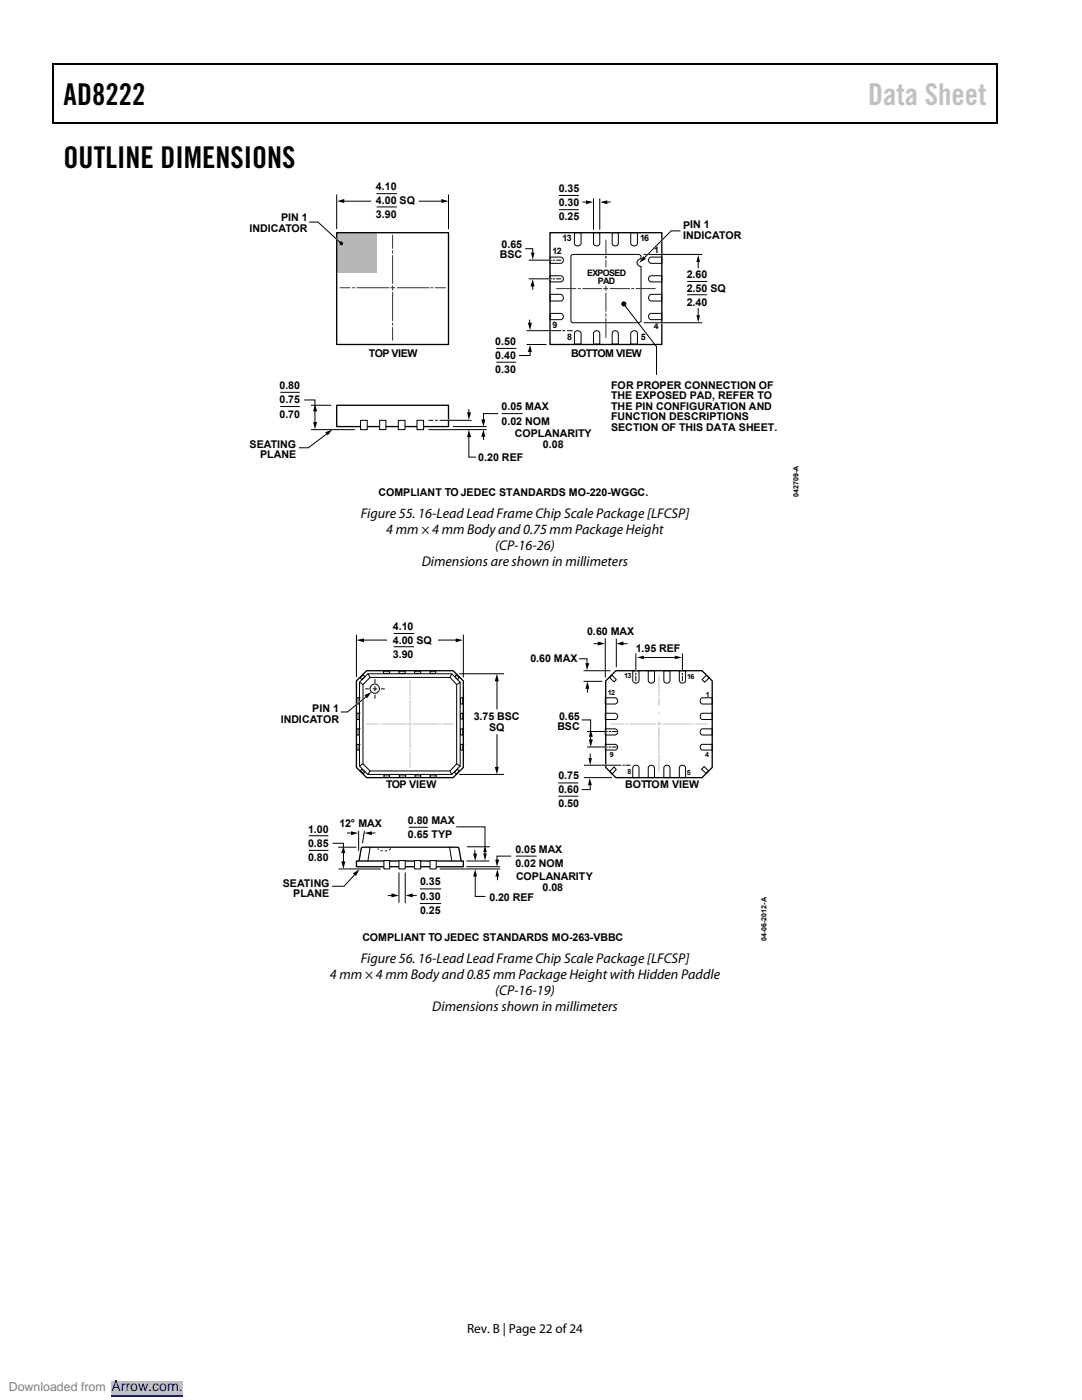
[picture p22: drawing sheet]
<svg xmlns="http://www.w3.org/2000/svg" width="216mm" height="279mm" viewBox="0 0 216 279" stroke-linecap="round" stroke-linejoin="round" font-family="sans-serif">
<defs><g id="words">
<g font-size="6">
<text x="12.7" y="21">AD8222</text>
<text x="12.7" y="33.6">OUTLINE DIMENSIONS</text>
</g>
<text font-size="6" fill="#c0c0c0" x="173.2" y="21">Data Sheet</text>
<g font-size="2.8">
<text x="72" y="103.4">Figure 55. 16-Lead Lead Frame Chip Scale Package [LFCSP]</text>
<text x="77.1" y="106.5">4 mm × 4 mm Body and 0.75 mm Package Height</text>
<text x="84.2" y="112.9">Dimensions are shown in millimeters</text>
<text x="98.8" y="109.7">(CP-16-26)</text>
<text x="65.8" y="195.4">4 mm × 4 mm Body and 0.85 mm Package Height with Hidden Paddle</text>
<text x="72" y="192.2">Figure 56. 16-Lead Lead Frame Chip Scale Package [LFCSP]</text>
<text x="86.3" y="201.7">Dimensions shown in millimeters</text>
<text x="98.8" y="198.5">(CP-16-19)</text>
</g>
<text font-size="2.8" fill="#00f" x="22.2" y="277.6">Arrow.com.</text>
<text font-size="2.6" x="93.2" y="266">Rev. B | Page 22 of 24</text>
<text font-size="2.5" fill="#808080" x="1.8" y="277.6">Downloaded from</text>
<g font-size="2.1">
<text x="75" y="37.9">4.10</text>
<text x="75" y="40.7">4.00 SQ</text>
<text x="111.5" y="38.3">0.35</text>
<text x="111.5" y="41.1">0.30</text>
<text x="49.8" y="46.2">INDICATOR</text>
<text x="56.1" y="44.1">PIN 1</text>
<text x="75" y="43.6">3.90</text>
<text x="111.5" y="44">0.25</text>
<text x="136.3" y="45.6">PIN 1</text>
<text x="136.3" y="47.7">INDICATOR</text>
<text x="99.7" y="51.5">BSC</text>
<text x="100.1" y="49.4">0.65</text>
<text x="137" y="55.4">2.60</text>
<text x="137" y="58.3">2.50 SQ</text>
<text x="137" y="61.1">2.40</text>
<text x="73.6" y="71.2">TOP VIEW</text>
<text x="98.8" y="68.8">0.50</text>
<text x="98.8" y="71.7">0.40</text>
<text x="114" y="71.2">BOTTOM VIEW</text>
<text x="55.8" y="77.7">0.80</text>
<text x="98.8" y="74.5">0.30</text>
<text x="121.9" y="77.5">FOR PROPER CONNECTION OF</text>
<text x="55.8" y="80.5">0.75</text>
<text x="55.8" y="83.3">0.70</text>
<text x="100.1" y="81.9">0.05 MAX</text>
<text x="121.9" y="79.6">THE EXPOSED PAD, REFER TO</text>
<text x="121.9" y="81.8">THE PIN CONFIGURATION AND</text>
<text x="121.9" y="83.9">FUNCTION DESCRIPTIONS</text>
<text x="49.8" y="89.4">SEATING</text>
<text x="100.1" y="84.7">0.02 NOM</text>
<text x="102.7" y="87.2">COPLANARITY</text>
<text x="108.3" y="89.4">0.08</text>
<text x="121.9" y="86">SECTION OF THIS DATA SHEET.</text>
<text x="51.9" y="91.5">PLANE</text>
<text x="95.4" y="92">0.20 REF</text>
<text x="75.5" y="99.1">COMPLIANT TO JEDEC STANDARDS MO-220-WGGC.</text>
<text x="78.4" y="125.7">4.10</text>
<text x="78.4" y="128.5">4.00 SQ</text>
<text x="78.4" y="131.4">3.90</text>
<text x="117.2" y="126.7">0.60 MAX</text>
<text x="126.9" y="130.2">1.95 REF</text>
<text x="105.9" y="132.2">0.60 MAX</text>
<text x="62.3" y="142.1">PIN 1</text>
<text x="94.5" y="143.7">3.75 BSC</text>
<text x="111.6" y="143.6">0.65</text>
<text x="56" y="144.2">INDICATOR</text>
<text x="97.6" y="145.8">SQ</text>
<text x="111.2" y="145.7">BSC</text>
<text x="111.4" y="155.4">0.75</text>
<text x="77.1" y="157.3">TOP VIEW</text>
<text x="111.4" y="158.2">0.60</text>
<text x="111.4" y="161.1">0.50</text>
<text x="124.8" y="157.2">BOTTOM VIEW</text>
<text x="61.5" y="166.2">1.00</text>
<text x="67.7" y="165.1">12° MAX</text>
<text x="81.4" y="164.4">0.80 MAX</text>
<text x="81.4" y="167.2">0.65 TYP</text>
<text x="61.5" y="169.1">0.85</text>
<text x="61.5" y="171.9">0.80</text>
<text x="102.8" y="170.2">0.05 MAX</text>
<text x="102.8" y="173">0.02 NOM</text>
<text x="56.4" y="176.9">SEATING</text>
<text x="58.5" y="179">PLANE</text>
<text x="83.8" y="176.7">0.35</text>
<text x="83.8" y="179.5">0.30</text>
<text x="97.6" y="179.8">0.20 REF</text>
<text x="103" y="175.7">COPLANARITY</text>
<text x="108.3" y="177.8">0.08</text>
<text x="83.8" y="182.4">0.25</text>
<text x="72.3" y="187.7">COMPLIANT TO JEDEC STANDARDS MO-263-VBBC</text>
</g>
<g font-size="1.8">
<text x="110.2" y="50.7">12</text>
<text x="112.2" y="48.2">13</text>
<text x="127.7" y="48.2">16</text>
<text x="130.5" y="50.6">1</text>
<text x="117.1" y="55">EXPOSED</text>
<text x="119.3" y="56.6">PAD</text>
<text x="110.2" y="65.5">9</text>
<text x="130.5" y="65.7">4</text>
<text x="113.2" y="67.9">8</text>
<text x="127.8" y="67.9">5</text>
</g>
<g font-size="1.4">
<text x="159.3" y="99.2" transform="rotate(-90 159.3 99.2)">042709-A</text>
<text x="124.5" y="135.3">13</text>
<text x="137.1" y="135.5">16</text>
<text x="121.3" y="138.8">12</text>
<text x="140.9" y="139">1</text>
<text x="121.7" y="151.1">9</text>
<text x="125.2" y="154.5">8</text>
<text x="137.1" y="154.6">5</text>
<text x="140.7" y="151.2">4</text>
<text x="153" y="187.8" transform="rotate(-90 153 187.8)">04-06-2012-A</text>
</g>
</g></defs>
<path d="M10.5 12.7h.3v1h-.3zM198.8 12.7h.2v1h-.2zM198.8 12.7h.2v.3h-.2zM198.8 24.4h.2v.3h-.2z" fill="#000"/>
<path d="M10.5 12.8h188.3M10.7 13.7v11M198.9 13.7v11M10.5 24.5h188.3" fill="none" stroke="#000" stroke-width=".25"/>
<path d="M114 51l.4-.2h13.1l.3 .2 .1 .7a.8 .8 0 0 0-.8 .8 .8 .8 0 0 0 .8 .8l-.1 10.9-.3 .2h-13.1h-.3l-.2-.3z" fill="none" stroke="#000" stroke-width=".2"/>
<path d="M67.4 46.5h7.9v8h-7.9z" fill="#b5b7b9"/>
<g fill="none" stroke="#000" stroke-width=".2">
<path d="M67.2 38.9v6.7M75.1 38.7h4.1M89.5 38.9v6.7M75.1 41.3h4.1M104.8 49.6h1.5v1.1M106.3 56.9v.9M137.1 56.2h4M137.1 58.8h4M55.9 78.3h3.9M60.7 79.8h2.1v2.1M99 69.5h4M99 72.3h4"/>
<path d="M105.1 68.7h4M105.7 63.8v.9M105.8 70v1h-2.2M55.9 81.1h3.9M62 85.7h8.8M62.8 81.9v2.6M65.4 86.4l-3.9 3h-1.9M85.5 85.7h11.6M90.5 85.1h6.5M93.6 87v4.2h1.4M93.6 81.8v.7M96.5 86.9v.8"/>
<path d="M99.4 82.5h-2.9v1.5M100.1 82.5h4.2"/>
</g>
<path d="M67.2 80.9h22.3v4.2h-22.3z" fill="none" stroke="#000" stroke-width=".27"/>
<path d="M105.9 50.4h.8l-.4 1.4zM106.3 55.7l.4 1.5h-.8zM105.3 64.4h.8l-.3 1.5zM105.8 68.8l.3 1.5h-.8zM62.5 84.2h.8l-.5 1.5zM62.8 80.7l.5 1.4h-.8zM64.9 86.3l1.4-.6-.9 1.2zM93.2 82.3h.8l-.4 1.5zM93.6 85.7l.4 1.5h-.8zM96 83.7h.8l-.3 1.4zM96.5 85.7l.3 1.5h-.8z" fill="#000"/>
<path d="M83.5 40.2h4.8" fill="none" stroke="#010101" stroke-width=".2"/>
<path d="M88.1 39.7l1.4 .5-1.4 .3z" fill="#010101"/>
<path d="M68.4 40.2h5.7" fill="none" stroke="#010101" stroke-width=".2"/>
<path d="M67.3 40.2l1.4-.5v.8z" fill="#010101"/>
<path d="M139.3 52v1.5" fill="none" stroke="#010101" stroke-width=".2"/>
<path d="M139.3 50.9l.4 1.4h-.7z" fill="#010101"/>
<path d="M139.3 61.5v1.7" fill="none" stroke="#010101" stroke-width=".2"/>
<path d="M139 62.9h.7l-.4 1.4z" fill="#010101"/>
<path d="M67.2 46.4h22.3v22.3h-22.3zM109.7 46.4h22.4v22.3h-22.4z" fill="none" stroke="#000" stroke-width=".27"/>
<path d="M66.9 47.5l.5 .4M109.6 55.6h.4M109.6 51.9h.4M121 58.7v.3" fill="none" stroke="#fff" stroke-width=".27"/>
<g fill="none" stroke="#000" stroke-width=".2">
<path d="M61.7 44.3h1.8l4.6 4.3M105.6 55.6h4.4M105.6 51.9h4.4M109.7 58.7h2.2a.69 .69 0 0 1 .5 .7 .69 .69 0 0 1-.5 .7h-2.2zM109.7 55h2.2a.62 .62 0 0 1 .5 .6 .62 .62 0 0 1-.5 .7h-2.2zM109.7 51.3h2.2a.63 .63 0 0 1 .5 .6 .63 .63 0 0 1-.5 .7h-2.2zM110.4 55.6h.2M110.4 51.9h.2M111.1 55.6h.8M111.1 51.9h.8M114.6 46.4h1.4v2.2a.68 .68 0 0 1-.7 .5 .68 .68 0 0 1-.7-.5zM118.4 46.4h1.3v2.2a.63 .63 0 0 1-.6 .5 .63 .63 0 0 1-.7-.5z"/>
<path d="M122.2 46.4h1.2v2.2a.62 .62 0 0 1-.6 .5 .62 .62 0 0 1-.6-.5zM125.9 46.4h1.3v2.2a.68 .68 0 0 1-.7 .5 .68 .68 0 0 1-.6-.5zM129.6 59l.3-.3h2.2v1.4h-2.2a.66 .66 0 0 1-.3-1.1zM129.7 55.1l2.4-.1v1.3h-2.2a.63 .63 0 0 1-.5-.5 .63 .63 0 0 1 .3-.7zM129.7 51.4l2.4-.1v1.3h-2.2a.64 .64 0 0 1-.5-.5 .64 .64 0 0 1 .3-.7zM109.7 62.5h2.2a.63 .63 0 0 1 .5 .7 .63 .63 0 0 1-.5 .6h-2.2zM114.8 66.2a.72 .72 0 0 1 1.2 .3v2.2h-1.4v-2.2zM118.5 66.3a.64 .64 0 0 1 .7-.3 .64 .64 0 0 1 .5 .5v2.2h-1.3zM122.2 66.3a.63 .63 0 0 1 .7-.3 .63 .63 0 0 1 .5 .5v2.2h-1.2zM126.1 66.2a.68 .68 0 0 1 1.1 .3v2.2h-1.3v-2.2zM129.7 62.6l2.4-.1v1.3h-2.2a.64 .64 0 0 1-.5-.5 .64 .64 0 0 1 .3-.7z"/>
</g>
<circle cx="68.1" cy="48.6" r=".36" fill="#000"/>
<path d="M129.1 64.4h3.6z" fill="#fff"/>
<path d="M129.1 64.4h3.6" fill="none" stroke="#fff" stroke-width=".27"/>
<path d="M129 50.8h3.6z" fill="#fff"/>
<path d="M129 50.8h3.6" fill="none" stroke="#fff" stroke-width=".27"/>
<path d="M111.5 39h4M118.4 39.7v6M119.7 39.7v6M111.5 41.8h4M116.2 40.3h1M120.9 40.3h1M128.4 50.8h11.7M128.4 64.4h11.7" fill="none" stroke="#000" stroke-width=".2"/>
<path d="M119.8 40.3l1.4-.3v.8zM116.9 40l1.4 .3-1.4 .5z" fill="#000"/>
<g fill="#fff" stroke="#000" stroke-width=".2">
<path d="M71.9 83.9h1.4v1.8h-1.4z"/>
<path d="M75.8 83.9h1.2v1.8h-1.2z"/>
<path d="M79.5 83.9h1.3v1.8h-1.3z"/>
<path d="M83.2 83.9h1.3v1.8h-1.3z"/>
</g>
<g fill="none" stroke="#333" stroke-width=".2">
<path d="M67.9 57.4h1.9M70.4 57.4h.3M71.2 57.4h6.3M78 57.4h.8M78.3 47v2.5M78.3 50.1v.4M78.3 51v5.5M78.3 57.1v.7M78.3 58.4v5.6M79.3 57.4h6.3M86 57.4h.4M86.9 57.4h2"/>
<path d="M111.1 57.6h3.8M115.4 57.6h.4M116.3 57.6h3.7M120.5 57.6h.8M120.9 47.9v2.7M120.9 51.1v.5M120.9 52v1.3M120.9 57.2v.8M120.9 58.5v3.6M121.8 57.6h3.8M126 57.6h.4M126.9 57.6h3.8"/>
<path d="M78.3 64.5v.4M78.3 65.4v2.5M120.9 62.6v.5M120.9 63.5v3.8"/>
</g>
<path d="M114.4 57.6h.3M120.9 51.3v.2M127.1 57.6h.2M132.3 47.7l-3.6 3.6M109.6 66h.4M120.9 63.6v.3M89.2 83.9h.5" fill="none" stroke="#fff" stroke-width=".27"/>
<g fill="none" stroke="#000" stroke-width=".2">
<path d="M135.8 46.1h-1.9l-5.5 5.5M105.1 66h6.9M112.2 66h.6M113.1 66h1.2M124.5 60.7l6.5 8.5v5.6M62 80.9h4.1M85.5 83.9h1M86.8 83.9h.6M87.7 83.9h6.4M71.1 126.8v8.2M92.5 126.8v8.3M122.1 134.7l.9 .9-.5 .5-.8-.8z"/>
<path d="M140.9 134.7l.6 .6-.9 .9-.5-.6zM111.4 156.3h4M111.4 158.9h4M122.5 153.1l.5 .5-.9 .9-.4-.6zM140 153.5l.5-.5 .9 .9-.5 .5zM61.6 166.8h3.9M61.6 169.7h3.9M67.5 169.1h3.6M67.6 173.4h8.4M71.6 165.9v3.8M72.7 165.9l-.4 2.3M81.6 165.1h3.8"/>
<path d="M83.8 177.4h4.2M87.8 173.4h12M93.2 169h4.5M93.2 171.8h4.4M93.2 173h6.5M102.9 170.9h4.2M83.8 180.3h4.2"/>
</g>
<g fill="#000">
<path d="M128.4 51.1l.5 .6-1.3 .8z"/>
<circle cx="124.5" cy="60.6" r=".51"/>
</g>
<path d="M71.1 171.8h21.4v1.2h-21.4z" fill="none" stroke="#000" stroke-width=".27"/>
<g fill="#fff" stroke="#000" stroke-width=".2">
<path d="M76.6 171.7h1.1v1.7h-1.1z"/>
<path d="M79.6 171.7h1.3v1.7h-1.3z"/>
<path d="M82.7 171.7h1.2v1.7h-1.2z"/>
<path d="M85.8 171.7h1.2v1.7h-1.2z"/>
</g>
<g fill="#000">
<path d="M71.1 127.7l1.5-.3v.8zM90.9 127.4l1.5 .3-1.5 .5zM99.2 134.5l.3 1.5h-.8zM116.8 132.4h.8l-.5 1.4zM117.2 136l.4 1.5h-.8zM119.3 128l1.4 .5-1.4 .3zM123 128.5l1.4-.5v.8zM127.1 131.2l1.4-.3v.7zM134.7 130.9l1.4 .3-1.4 .4zM98.7 153.1h.8l-.3 1.5zM117.5 147.6h.8l-.4 1.5zM117.9 145.6l.4 1.4h-.8z"/>
<path d="M68.1 171.9h.8l-.4 1.5zM68.5 168.8l.4 1.4h-.8zM70 165.9l1.5 .3-1.5 .5zM70.4 174.3l1.3-.8-.7 1.3zM72.7 166.2l1.5-.3v.8zM78.1 178.3l1.5 .4-1.5 .4zM80.9 178.7l1.5-.4v.8zM94.4 170.3h.8l-.4 1.5zM94.8 173.5l.4 1.4h-.8zM96.4 170.3h.7l-.3 1.4zM96.8 168.6l.3 1.5h-.7zM98.8 171.6h.8l-.4 1.4z"/>
<path d="M99.3 173.5l.3 1.4h-.8z"/>
<path d="M76.8 169.8h.5l-.4 .1zM75.9 169.7l.5 .1-.3 .1zM77.9 169.3l.1 .1-.3 .3-.1-.1zM75.4 169.3l.1 .1v.2z"/>
</g>
<path d="M73.2 133.9h17.2l2.1 2v17.3l-2.1 2h-17.2l-2.1-2v-17.3zM122.9 133.9h17.2l2 2v17.3l-2 2h-17.2l-2-2v-17.3zM71.6 171.7l.5-2.4 .3-.2h12.6h6.4l.2 .2 .4 2.4" fill="none" stroke="#000" stroke-width=".27"/>
<path d="M89 134.8h.8M89 153.1h.8" fill="none" stroke="#fff" stroke-width=".27"/>
<g fill="none" stroke="#000" stroke-width=".2">
<path d="M71.2 139.3h.4v1.2h-.4zM71.6 139.3h.1M71.7 136.2l.7 .4M72.3 127.7h4.8M72.4 136.6l1.5-1.4h15.9l1.3 1.4v15.8l-1.3 1.5h-15.9l-1.5-1.5zM72.4 134.7l.4 .3-.6 .6-.3-.3zM73.4 134.5h16.7l1.7 1.7v16.7l-1.7 1.7h-16.7l-1.7-1.7v-16.7zM73.4 134.5l.5 .7M76.5 133.9h1.2v.5h-1.2zM79.6 133.9h1.3v.5h-1.3zM82.7 133.9h1.2v.5h-1.2zM85.8 133.9h1.2v.5h-1.2z"/>
<path d="M87.5 127.7h3.7M90.1 134.5l-.3 .7M91 134.7l.7 .6-.4 .3-.5-.6zM91.7 134.5h8.9M91.8 136.2l-.7 .4M91.9 139.3h.5v1.2h-.5zM92.4 139.3h.1M99.2 135.7v5.8M115.5 131.5h1.6v1.1M116.4 133.9h5.4M116.4 136h3.8M117.2 137.2v1.1"/>
<path d="M118.6 128.5h.9M120.8 139.3h1.9a.63 .63 0 0 1 .6 .6 .63 .63 0 0 1-.6 .6h-1.9zM120.8 127.5v7.6M123 127.6v5.5M124.1 128.5h1M126.3 133.9h1.2v1.9a.63 .63 0 0 1-.6 .5 .63 .63 0 0 1-.6-.5zM128.2 131.2h6.7M129.3 133.9h1.3v1.9a.63 .63 0 0 1-.6 .5 .63 .63 0 0 1-.7-.5zM132.5 133.9h1.2v1.9a.62 .62 0 0 1-.6 .5 .62 .62 0 0 1-.6-.5zM135.6 133.9h1.2v1.9a.63 .63 0 0 1-.6 .5 .63 .63 0 0 1-.6-.5zM139.9 139.3h2.2v1.2h-1.9a.68 .68 0 0 1-.3-1.2zM71.2 148.5h.4v1.2h-.4z"/>
<path d="M71.2 145.5h.4v1.2h-.4zM71.2 142.3h.4v1.3h-.4zM71.6 148.5h.1M71.6 145.5h.1M71.6 142.3h.1M71.9 153.8l.3-.3 .6 .6-.3 .3zM72.4 152.4l-.7 .5M73.9 153.9l-.5 .7M76.6 154.7h1.1v.4h-1.1zM79.7 154.7h1.2v.4h-1.2zM82.8 154.7h1.1v.4h-1.1zM85.8 154.7h1.2v.4h-1.2z"/>
<path d="M89.8 153.9l.3 .7M91.1 152.4l.7 .5M91.3 153.5l.4 .4-.7 .6-.3-.4zM91.7 154.6h8.9M91.9 148.5h.5v1.2h-.5zM91.9 145.5h.5v1.2h-.5zM91.9 142.3h.5v1.2h-.5zM92.4 148.5h.1M92.4 145.5h.1M92.4 142.3h.1M99.2 146.6v6.7M116.1 143.7h1.8v2.3"/>
<path d="M117.9 146.8v1M120.8 142.3h1.9a.63 .63 0 0 1 .6 .7 .63 .63 0 0 1-.6 .6h-1.9zM120.8 145.5h1.9a.62 .62 0 0 1 .6 .6 .62 .62 0 0 1-.6 .6h-1.9zM120.8 148.5h1.9a.57 .57 0 0 1 .6 .6 .57 .57 0 0 1-.6 .6h-1.9zM126.3 153a.64 .64 0 0 1 .7-.3 .64 .64 0 0 1 .5 .5v2h-1.2zM129.5 152.9a.65 .65 0 0 1 1.1 .3v2h-1.3v-2zM132.5 153a.64 .64 0 0 1 .7-.3 .64 .64 0 0 1 .5 .5v2h-1.2zM135.6 153a.64 .64 0 0 1 .7-.3 .64 .64 0 0 1 .5 .5v2h-1.2zM139.9 142.4l2.2-.1v1.3h-1.9a.67 .67 0 0 1-.3-1.2zM139.9 145.5h2.2v1.2h-1.9a.68 .68 0 0 1-.3-1.2zM139.9 148.6l2.2-.1v1.2h-1.9a.6 .6 0 0 1-.5-.5 .6 .6 0 0 1 .2-.6zM66.3 168.3h2.2v.7"/>
<path d="M68.5 170v2.2M69.3 166.2h1M70.9 174.4l-2.3 2.5h-2.3M73.9 166.2h.9M77.5 178.7h1M79.6 174.2v5.9M80.9 174.2v5.9M82.1 178.7h1M91 165h5.8v3.9M94.7 169.7v.9M94.8 174.7v4.2h2.1M96.8 169.8v.8"/>
<path d="M99.3 174.7v.9M102 170.9h-2.8v.9"/>
</g>
<circle cx="74.8" cy="137.4" r=".92" fill="#fff"/>
<g fill="none" stroke="#000" stroke-width=".2">
<path d="M72.9 137.5h.7M73.2 138.9l-3.9 3.2h-1.3M74.4 137.5h.9M74.8 135.5v.8M74.8 136.9v1M74.8 138.6v.8M76 137.5h.8M78.5 126.4h4.1M78.5 129.1h4.1M126.9 130.5v3.4M126.9 134.4v.3M126.9 135v.8"/>
<path d="M136.2 130.5v3.4M136.2 134.4v.3M136.2 135v.8M116.6 155.2h5.4M116.6 152.7h7.3M117.2 149.1h3.9M117.2 146h3.9M117.8 156.4v1.2h-1.7M117.8 150.4v1.2M121.6 149.1h.2M121.6 146h.2M122.2 149.1h.8"/>
<path d="M122.2 146h.8M124.3 152.7h.3M124.9 152.7h.8M73.9 169.1l-.5 2.7M89.7 169.1l.4 2.7"/>
<circle cx="74.8" cy="137.4" r=".92"/>
</g>
<path d="M72.9 139.2l-2.4 1.9M126.9 133.6v.3M136.2 133.6v.3M120.7 149.1h.3M120.7 146h.3M120.7 152.7h.3" fill="none" stroke="#fff" stroke-width=".27"/>
<path d="M72.7 138.7l1.4-.6-.9 1.2zM117.4 151.3h.7l-.3 1.4zM117.7 155.3l.4 1.4h-.8z" fill="#000"/>
<g fill="none" stroke="#bcbec0" stroke-width=".2">
<path d="M81.8 135.8v3M81.8 139.2v.2M81.8 139.9v3.9M131.5 134.9v3.3M131.5 138.6v.3M131.5 139.3v1.4M73.2 144.5h2.3M75.9 144.5h.3M76.5 144.5h4.7M81.6 144.5h.5M81.8 144.2v.5M81.8 145.2v4"/>
<path d="M81.8 149.5v.3M81.8 150.2v2.9M82.5 144.5h4.9M87.8 144.5h.2M88.5 144.5h2M121.9 144.5h2.6M124.9 144.5h.3M125.6 144.5h5.2M131.2 144.5h.6M131.5 142.3v.2M131.5 144.1v.6M131.5 145.2v4.4"/>
<path d="M131.5 150v.3M131.5 150.8v3.1M132.3 144.5h5.4M138 144.5h.3M138.8 144.5h2.3"/>
</g>
<path d="M0 276.9h70.6" fill="none" stroke="#fff" stroke-width="2.5" stroke-linecap="butt"/>
<path d="M22.2 275.6h14.3v2.6h-14.3z" fill="#c0c0c0"/>
<path d="M22.2 278.6h14.3" fill="none" stroke="#00f" stroke-width=".2"/>
<path d="M0 276.9h70.6" fill="none" stroke="#fff" stroke-width="2.5" stroke-linecap="butt"/>
<path d="M22.2 275.6h14.3v2.6h-14.3z" fill="#c0c0c0"/>
<path d="M22.2 278.6h14.3" fill="none" stroke="#00f" stroke-width=".2"/>
<path d="M0 276.9h70.6" fill="none" stroke="#fff" stroke-width="2.5" stroke-linecap="butt"/>
<path d="M22.2 275.6h14.3v2.6h-14.3z" fill="#c0c0c0"/>
<path d="M22.2 278.6h14.3" fill="none" stroke="#00f" stroke-width=".2"/>
<path d="M0 276.9h70.6" fill="none" stroke="#fff" stroke-width="2.5" stroke-linecap="butt"/>
<path d="M22.2 275.6h14.3v2.6h-14.3z" fill="#c0c0c0"/>
<path d="M22.2 278.6h14.3" fill="none" stroke="#00f" stroke-width=".2"/>
<path d="M0 276.9h70.6" fill="none" stroke="#fff" stroke-width="2.5" stroke-linecap="butt"/>
<path d="M22.2 275.6h14.3v2.6h-14.3z" fill="#c0c0c0"/>
<path d="M22.2 278.6h14.3" fill="none" stroke="#00f" stroke-width=".2"/>
<path d="M0 276.9h70.6" fill="none" stroke="#fff" stroke-width="2.5" stroke-linecap="butt"/>
<path d="M22.2 275.6h14.3v2.6h-14.3z" fill="#c0c0c0"/>
<path d="M22.2 278.6h14.3" fill="none" stroke="#00f" stroke-width=".2"/>
<path d="M0 276.9h70.6" fill="none" stroke="#fff" stroke-width="2.5" stroke-linecap="butt"/>
<path d="M22.2 275.6h14.3v2.6h-14.3z" fill="#c0c0c0"/>
<path d="M22.2 278.6h14.3" fill="none" stroke="#00f" stroke-width=".2"/>
<path d="M0 276.9h70.6" fill="none" stroke="#fff" stroke-width="2.5" stroke-linecap="butt"/>
<path d="M22.2 275.6h14.3v2.6h-14.3z" fill="#c0c0c0"/>
<path d="M22.2 278.6h14.3" fill="none" stroke="#00f" stroke-width=".2"/>
<path d="M0 276.9h70.6" fill="none" stroke="#fff" stroke-width="2.5" stroke-linecap="butt"/>
<path d="M22.2 275.6h14.3v2.6h-14.3z" fill="#c0c0c0"/>
<path d="M22.2 278.6h14.3" fill="none" stroke="#00f" stroke-width=".2"/>
<path d="M0 276.9h70.6" fill="none" stroke="#fff" stroke-width="2.5" stroke-linecap="butt"/>
<path d="M22.2 275.6h14.3v2.6h-14.3z" fill="#c0c0c0"/>
<path d="M22.2 278.6h14.3" fill="none" stroke="#00f" stroke-width=".2"/>
<path d="M0 276.9h70.6" fill="none" stroke="#fff" stroke-width="2.5" stroke-linecap="butt"/>
<path d="M22.2 275.6h14.3v2.6h-14.3z" fill="#c0c0c0"/>
<path d="M22.2 278.6h14.3" fill="none" stroke="#00f" stroke-width=".2"/>
<path d="M0 276.9h70.6" fill="none" stroke="#fff" stroke-width="2.5" stroke-linecap="butt"/>
<path d="M22.2 275.6h14.3v2.6h-14.3z" fill="#c0c0c0"/>
<path d="M22.2 278.6h14.3" fill="none" stroke="#00f" stroke-width=".2"/>
<path d="M0 276.9h70.6" fill="none" stroke="#fff" stroke-width="2.5" stroke-linecap="butt"/>
<path d="M22.2 275.6h14.3v2.6h-14.3z" fill="#c0c0c0"/>
<path d="M22.2 278.6h14.3" fill="none" stroke="#00f" stroke-width=".2"/>
<path d="M0 276.9h70.6" fill="none" stroke="#fff" stroke-width="2.5" stroke-linecap="butt"/>
<path d="M22.2 275.6h14.3v2.6h-14.3z" fill="#c0c0c0"/>
<path d="M22.2 278.6h14.3" fill="none" stroke="#00f" stroke-width=".2"/>
<path d="M0 276.9h70.6" fill="none" stroke="#fff" stroke-width="2.5" stroke-linecap="butt"/>
<path d="M22.2 275.6h14.3v2.6h-14.3z" fill="#c0c0c0"/>
<path d="M22.2 278.6h14.3" fill="none" stroke="#00f" stroke-width=".2"/>
<path d="M0 276.9h70.6" fill="none" stroke="#fff" stroke-width="2.5" stroke-linecap="butt"/>
<path d="M22.2 275.6h14.3v2.6h-14.3z" fill="#c0c0c0"/>
<path d="M22.2 278.6h14.3" fill="none" stroke="#00f" stroke-width=".2"/>
<path d="M0 276.9h70.6" fill="none" stroke="#fff" stroke-width="2.5" stroke-linecap="butt"/>
<path d="M22.2 275.6h14.3v2.6h-14.3z" fill="#c0c0c0"/>
<path d="M22.2 278.6h14.3" fill="none" stroke="#00f" stroke-width=".2"/>
<path d="M0 276.9h70.6" fill="none" stroke="#fff" stroke-width="2.5" stroke-linecap="butt"/>
<path d="M22.2 275.6h14.3v2.6h-14.3z" fill="#c0c0c0"/>
<path d="M22.2 278.6h14.3" fill="none" stroke="#00f" stroke-width=".2"/>
<path d="M0 276.9h70.6" fill="none" stroke="#fff" stroke-width="2.5" stroke-linecap="butt"/>
<path d="M22.2 275.6h14.3v2.6h-14.3z" fill="#c0c0c0"/>
<path d="M22.2 278.6h14.3" fill="none" stroke="#00f" stroke-width=".2"/>
<path d="M0 276.9h70.6" fill="none" stroke="#fff" stroke-width="2.5" stroke-linecap="butt"/>
<path d="M22.2 275.6h14.3v2.6h-14.3z" fill="#c0c0c0"/>
<path d="M22.2 278.6h14.3" fill="none" stroke="#00f" stroke-width=".2"/>
<path d="M0 276.9h70.6" fill="none" stroke="#fff" stroke-width="2.5" stroke-linecap="butt"/>
<path d="M22.2 275.6h14.3v2.6h-14.3z" fill="#c0c0c0"/>
<path d="M22.2 278.6h14.3" fill="none" stroke="#00f" stroke-width=".2"/>
<path d="M0 276.9h70.6" fill="none" stroke="#fff" stroke-width="2.5" stroke-linecap="butt"/>
<path d="M22.2 275.6h14.3v2.6h-14.3z" fill="#c0c0c0"/>
<path d="M22.2 278.6h14.3" fill="none" stroke="#00f" stroke-width=".2"/>
<use href="#words"/>
</svg>
